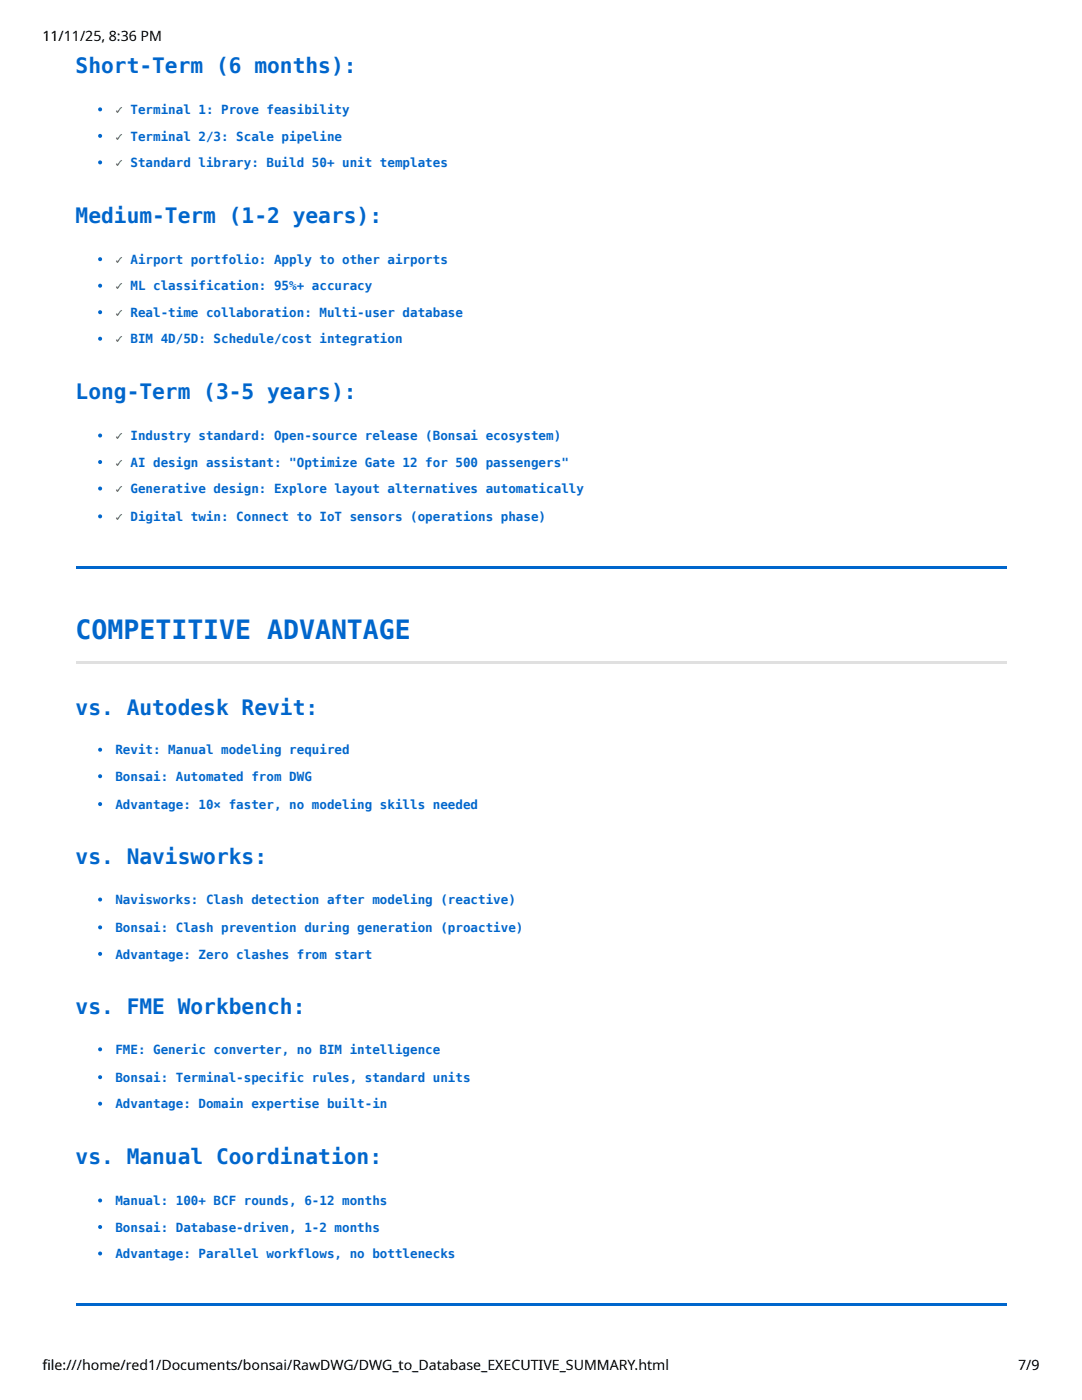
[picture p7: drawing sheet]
<svg xmlns="http://www.w3.org/2000/svg" width="216mm" height="279mm" viewBox="0 0 216 279" stroke-linecap="round" stroke-linejoin="round" font-family="sans-serif">
<defs><g id="words">
<text font-size="5.3" fill="#06c" x="15.1" y="127.5">COMPETITIVE ADVANTAGE</text>
<g font-size="4.2" fill="#06c">
<text x="15.1" y="14.6">Short-Term (6 months):</text>
<text x="15.1" y="44.4">Medium-Term (1-2 years):</text>
<text x="15.1" y="79.6">Long-Term (3-5 years):</text>
<text x="15.1" y="142.6">vs. Autodesk Revit:</text>
<text x="15.1" y="172.5">vs. Navisworks:</text>
<text x="15.1" y="202.4">vs. FME Workbench:</text>
<text x="15.1" y="232.3">vs. Manual Coordination:</text>
</g>
<g font-size="2.8">
<text x="8.5" y="8.2">11/11/25, 8:36 PM</text>
<text x="8.5" y="273.3">fi le:///home/red1/Documents/bonsai/RawDWG/DWG_to_Database_EXECUTIVE_SUMMARY.html</text>
<text x="203.2" y="273.3">7/9</text>
</g>
<g font-size="2.5" fill="#28a745">
<text x="23" y="22.8">✓ Terminal 1: Prove feasibility</text>
<text x="23" y="28">✓ Terminal 2/3: Scale pipeline</text>
<text x="23" y="33.3">✓ Standard library: Build 50+ unit templates</text>
<text x="23" y="52.7">✓ Airport portfolio: Apply to other airports</text>
<text x="23" y="57.9">✓ ML classification: 95%+ accuracy</text>
<text x="23" y="63.2">✓ Real-time collaboration: Multi-user database</text>
<text x="23" y="68.5">✓ BIM 4D/5D: Schedule/cost integration</text>
<text x="23" y="87.8">✓ Industry standard: Open-source release (Bonsai ecosystem)</text>
<text x="23" y="93.1">✓ AI design assistant: &quot;Optimize Gate 12 for 500 passengers&quot;</text>
<text x="23" y="98.4">✓ Generative design: Explore layout alternatives automatically</text>
<text x="23" y="104">✓ Digital twin: Connect to IoT sensors (operations phase)</text>
</g>
<g font-size="2.5" fill="#06c">
<text x="23" y="150.5">Revit: Manual modeling required</text>
<text x="23" y="155.8">Bonsai: Automated from DWG</text>
<text x="23" y="161.4">Advantage: 10× faster, no modeling skills needed</text>
<text x="23" y="180.4">Navisworks: Clash detection after modeling (reactive)</text>
<text x="23" y="186">Bonsai: Clash prevention during generation (proactive)</text>
<text x="23" y="191.3">Advantage: Zero clashes from start</text>
<text x="23" y="210.3">FME: Generic converter, no BIM intelligence</text>
<text x="23" y="215.9">Bonsai: Terminal-specific rules, standard units</text>
<text x="23" y="221.2">Advantage: Domain expertise built-in</text>
<text x="23" y="240.5">Manual: 100+ BCF rounds, 6-12 months</text>
<text x="23" y="245.8">Bonsai: Database-driven, 1-2 months</text>
<text x="23" y="251.1">Advantage: Parallel workflows, no bottlenecks</text>
</g>
</g></defs>
<path d="M15.1 113h185.7v.5h-185.7z" fill="#06c"/>
<path d="M15.1 132h185.7v.6h-185.7z" fill="#e0e0e0"/>
<g fill="#06c">
<path d="M15.1 260.1h185.7v.5h-185.7z"/>
<circle cx="20" cy="21.8" r=".4"/>
<circle cx="20" cy="27.1" r=".4"/>
<circle cx="20" cy="32.4" r=".4"/>
<circle cx="20" cy="51.7" r=".4"/>
<circle cx="20" cy="57" r=".4"/>
<circle cx="20" cy="62.3" r=".4"/>
<circle cx="20" cy="67.6" r=".4"/>
<circle cx="20" cy="86.9" r=".4"/>
<circle cx="20" cy="92.2" r=".4"/>
<circle cx="20" cy="97.5" r=".4"/>
<circle cx="20" cy="103.1" r=".4"/>
<circle cx="20" cy="149.6" r=".4"/>
<circle cx="20" cy="154.9" r=".4"/>
<circle cx="20" cy="160.5" r=".4"/>
<circle cx="20" cy="179.5" r=".4"/>
<circle cx="20" cy="185.1" r=".4"/>
<circle cx="20" cy="190.4" r=".4"/>
<circle cx="20" cy="209.4" r=".4"/>
<circle cx="20" cy="215" r=".4"/>
<circle cx="20" cy="220.3" r=".4"/>
<circle cx="20" cy="239.6" r=".4"/>
<circle cx="20" cy="244.9" r=".4"/>
<circle cx="20" cy="250.2" r=".4"/>
</g>
<use href="#words"/>
</svg>
